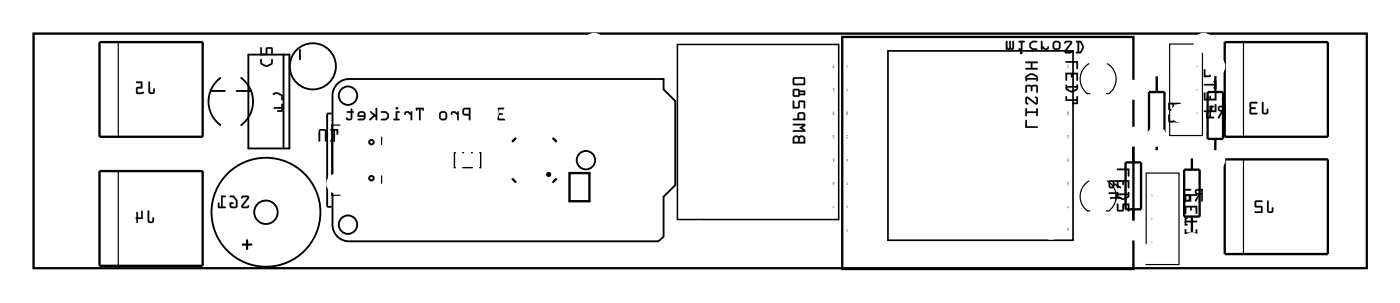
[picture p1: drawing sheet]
<svg xmlns="http://www.w3.org/2000/svg" width="152mm" height="33mm" viewBox="0 0 152 33" stroke-linecap="round" stroke-linejoin="round" font-family="sans-serif">
<g fill="none" stroke="#000" stroke-width=".2">
<path d="M3.6 3.6h144.5v25.4h-144.5zM22.8 9.9h1.6M23.9 8.4a3.2 3.2 0 0 0 0 5.2M25.6 9.9h1.6M26.1 8.4a3.2 3.2 0 0 1 0 5.2M26.9 5.9h4.5v10.2h-4.5zM30.7 5.9v10.2M32.5 5.4v1M35.9 12.3h-.5v10.1h.5M36.6 9.1a1.8 1.8 0 0 1 1.3-.5h34v1.1l1.3 1.2v9.1l-1.3 1.3v4.3l-.6 .5h-33.4a1.8 1.8 0 0 1-1.9-1.9v-13.8a1.8 1.8 0 0 1 .6-1.3z"/>
<circle cx="33.9" cy="7.2" r="2.5"/>
<circle cx="37.7" cy="10.4" r="1"/>
<circle cx="40.2" cy="15.4" r=".25"/>
<circle cx="40.2" cy="19.3" r=".25"/>
<circle cx="63.5" cy="17.3" r="1"/>
<circle cx="28.8" cy="23" r="1.27"/>
<circle cx="28.8" cy="23" r="5.9"/>
<circle cx="37.7" cy="24.3" r="1"/>
</g>
<g fill="#000">
<path d="M129.6 7.2l.1-.1 .1 .1zM129.6 12.2l.1 .1v-.1l.1 .1-.2-.1v.1zM26.7 25.9l.2 .1v.4h.3a.12 .12 0 0 1 .1 .1 .12 .12 0 0 1-.1 .1h-.3v.3a.12 .12 0 0 1-.1 .2 .12 .12 0 0 1-.1-.2v-.3h-.4a.12 .12 0 0 1-.1-.1 .12 .12 0 0 1 .1-.1h.4zM124.7 21.1l.2 .1v-.1v.1l-.1-.1-.1 .1zM124.7 26.2h.2l-.2 .1z"/>
<path d="M16.1 8.8v1.1a.36 .36 0 0 0 .3 .3 .36 .36 0 0 0 .4-.3v-.3h-.1h-.1v.4h-.3v-1.1zM14.8 8.8v.2h.5v.4l-.5 .1-.1 .6 .2 .1h.4a.15 .15 0 0 0 .2 0 .15 .15 0 0 0 0-.3l-.6 .1v-.4h.5v-.8z"/>
<path d="M16.1 8.8v1.1a.37 .37 0 0 0 .3 .3 .37 .37 0 0 0 .4-.3v-.2a.1 .1 0 0 0-.1-.1 .1 .1 0 0 0-.1 .1v.3h-.3v-1.1zM16.1 8.9h.1l.1 1.1h.3l.1-.4h.1v.3a.35 .35 0 0 1-.4 .3 .35 .35 0 0 1-.3-.3zM14.8 8.8v.2h.5v.4l-.5 .1-.1 .6 .2 .1 .7-.1a.1 .1 0 0 0 0-.1 .1 .1 0 0 0-.1-.1l-.6 .1v-.4h.5v-.8zM14.8 8.9l.6-.1v.8h-.5v.4l.6-.1 .1 .1-.1 .1-.6 .1-.1-.1v-.6l.5-.1v-.4h-.5z"/>
<path d="M28.2 6.4v.1a.6 .6 0 0 0 .6 .7h.3l.4-.2 .1-.6h-.2v.4l-.5 .3-.5-.3v-.4zM28.2 5.1v.9l.7-.1 .1-.6h.4v.6h.2v-.6l-.1-.2-.7 .1v.6h-.4v-.6z"/>
<path d="M28.2 6.4v.5l.7 .3 .6-.2 .1-.5a.1 .1 0 0 0-.1-.1 .1 .1 0 0 0-.1 .1v.3l-.5 .3-.5-.3v-.4zM28.2 6.4h.2v.4l.5 .3 .5-.3v-.4h.1v.5l-.4 .3a.83 .83 0 0 1-.9-.3zM28.2 5.1v.9l.7-.1 .1-.6h.4v.6a.1 .1 0 0 0 .1 .1 .1 .1 0 0 0 .1-.1v-.6l-.1-.2-.7 .1v.6h-.4v-.6zM28.2 5.1l.2 .1v.6h.4l.1-.6 .5-.1 .2 .2-.1 .6h-.1v-.6h-.4l-.1 .6-.7 .1z"/>
<path d="M29.4 10.2l-.1 .2v.4h.2v-.4l.5-.2 .5 .2v.4h.1a.6 .6 0 0 0-.5-.8h-.3zM29.3 11.3v.5h1.2v.1h-.4l-.1 .2h.6v-.8h-.1v.3h-1v-.3z"/>
<path d="M29.4 10.2l-.1 .6a.1 .1 0 0 0 .1 .1 .1 .1 0 0 0 .1-.1v-.4l.5-.2 .4 .2 .1 .4a.1 .1 0 0 0 .1 .1 .1 .1 0 0 0 .1-.1l-.1-.5-.5-.3h-.2zM29.4 10.2l.4-.2a.83 .83 0 0 1 .8 .4v.4h-.1v-.4l-.4-.2h-.2l-.4 .2-.1 .4h-.1v-.4zM29.3 11.3v.5h1.2v.1h-.4a.1 .1 0 0 0-.1 .1 .1 .1 0 0 0 .1 .1h.5l.1-.8a.1 .1 0 0 0-.1-.1 .1 .1 0 0 0-.1 .1v.3h-1v-.3zM29.3 11.3h.1v.3h1.1v-.3h.1v.8h-.6l.1-.1 .4-.1v-.1h-1.2z"/>
<path d="M34.6 14l-.1 .2v1a.1 .1 0 0 0 .1 .1 .1 .1 0 0 0 .1-.1v-1h.1h.4v1a.1 .1 0 0 0 .1 .1 .1 .1 0 0 0 .1-.1v-1.1l-.3-.1zM34.6 14.1l.5-.1 .3 .1-.1 1.2-.1-.1v-1l-.1-.1-.4 .1v1l-.1 .1h-.1v-1.1zM35.8 14v.1h.3v1.1l-.2-.1a.1 .1 0 0 0-.1 .1 .1 .1 0 0 0 .1 .1h.4v-1.2h.2v.4a.1 .1 0 0 0 .1 .1 .1 .1 0 0 0 .1-.1l-.1-.5zM35.8 14h.8v.6l-.1-.1v-.4h-.2v1.2h-.5v-.1h.3v-1.1h-.3z"/>
<path d="M34.6 14l-.1 .2v1.1h.1l.1-.1v-1l.4-.1 .1 .1v1l.1 .1 .1-1.2-.3-.1zM35.8 14v.1h.3v1.1h-.3v.1h.5v-1.2h.2v.4l.1 .1v-.6z"/>
<path d="M53.9 11.7v1.2l.2 .1h.6v-.1h-.6v-.4l.4-.1h.1l-.1-.1-.4-.1v-.4h.6l.1-.1zM52.7 12.1l-.1 .2 .3 .7h.3l.3-.7v-.2h-.2l-.2 .7-.3-.7zM50.2 11.7l-.1 .2v.4l.2 .2h.5v.5h.1l.1-1.3zM50.3 11.9l.5-.1v.5h-.5zM48.9 12.1l-.1 .2a.1 .1 0 0 0 .1 .1 .1 .1 0 0 0 .1-.1l.2-.1 .3 .3v.5h.2v-.9h-.1l-.1 .1-.2-.2zM47.5 12.5a.5 .5 0 0 0 1 0 .5 .5 0 0 0-1 0zM47.8 12.3l.3-.1 .2 .1v.4l-.1 .1-.3 .1-.1-.1zM45.1 11.7v.3h.1v-.2h.2v1.1l.1 .1 .1-1.2h.1l.1 .2h.1v-.3zM43.9 12.1l-.1 .2a.1 .1 0 0 0 .1 .1 .1 .1 0 0 0 .1-.1l.2-.1 .3 .3v.5h.1v-.9h-.1v.1l-.2-.2zM42.9 12.1v.8h-.2l-.1 .1h.7v-.1h-.2v-.7h.2v-.1zM42.9 11.7a.14 .14 0 0 0 .2 0 .14 .14 0 0 0-.2 0zM41.3 12.1v.1h.5l.2 .2v.3l-.2 .1-.5 .1v.1h.4a.5 .5 0 0 0 .4-.5 .5 .5 0 0 0-.4-.5zM40.1 12.1v.1l.4 .3-.5 .4v.1h.2l.4-.4 .1 .1v.3h.1v-1.3l-.1 .1v.7l-.5-.4zM38.8 12.2l-.1 .2 .1 .2 .6 .1-.1 .1-.5 .1v.1h.6l.2-.3v-.5l-.3-.2h-.3zM39 12.3l.3-.1 .1 .3h-.5zM37.6 12.1v.1h.4v.6l-.3 .1-.1-.2-.1 .1a.35 .35 0 0 0 .3 .3 .35 .35 0 0 0 .4-.3v-.6l.2-.1-.2-.1v-.2h-.2v.2z"/>
<path d="M53.9 11.7v1.2l.2 .1h.6a.1 .1 0 0 0 .1-.1 .1 .1 0 0 0-.1-.1l-.6 .1v-.4l.4-.1a.1 .1 0 0 0 .1-.1 .1 .1 0 0 0-.1 0l-.4-.1v-.4l.6 .1a.1 .1 0 0 0 .1-.1 .1 .1 0 0 0-.1-.1zM53.9 11.7h.8v.1h-.6v.4l.4 .1 .1 .1h-.1l-.4 .1v.4h.6v.1h-.6l-.2-.1zM52.6 12.1v.2l.4 .7h.2l.3-.9a.1 .1 0 0 0-.1-.1 .1 .1 0 0 0-.1 .1l-.2 .7-.3-.7zM52.7 12.1h.1l.3 .8 .2-.8h.2v.2l-.3 .7h-.3l-.3-.7zM50.2 11.7l-.1 .2v.5l.2 .1h.5v.4a.1 .1 0 0 0 .1 .1 .1 .1 0 0 0 .1-.1v-1.2h-.6zM50.2 11.8l.8-.1-.1 1.3h-.1v-.5h-.5l-.2-.2zM50.3 11.9l.5-.1v.5h-.5zM50.3 11.9v.4h.5v-.5zM48.9 12.1l-.1 .2a.11 .11 0 0 0 .2 .1 .11 .11 0 0 0 0-.1l.2-.1 .3 .3v.4a.1 .1 0 0 0 .1 .1 .1 .1 0 0 0 .1-.1v-.8a.1 .1 0 0 0-.1-.1 .1 .1 0 0 0-.1 .1v.1l-.2-.2zM48.9 12.1h.4l.2 .2 .1-.2h.1v.9h-.2v-.5l-.3-.3h-.1l-.2 .2zM47.5 12.5a.51 .51 0 0 0 1 0 .51 .51 0 0 0-1 0zM47.5 12.5a.5 .5 0 0 1 1 0 .5 .5 0 0 1-1 0zM47.8 12.3l.3-.1 .1 .1 .1 .4-.1 .1h-.4zM47.8 12.3v.5l.1 .1 .3-.1 .1-.1v-.4l-.2-.1zM45 11.7v.2a.11 .11 0 0 0 .2 .1 .1 .1 0 0 0 0-.2h.2v1.1a.1 .1 0 0 0 .1 .1 .1 .1 0 0 0 .1-.1v-1.1h.1a.11 .11 0 0 0 .1 .2 .11 .11 0 0 0 .1-.1v-.2zM45.1 11.7h.8v.3l-.1-.2h-.2l-.1 1.2-.1-.1v-1.1h-.2l-.1 .2zM43.9 12.1l-.1 .2a.11 .11 0 0 0 .1 .1 .11 .11 0 0 0 .1-.1l.2-.1 .3 .3v.4a.1 .1 0 0 0 .1 .1 .1 .1 0 0 0 .1-.1v-.8a.1 .1 0 0 0-.1-.1 .1 .1 0 0 0-.1 .1v.1l-.2-.2zM43.9 12.1h.4l.2 .2v-.2h.1v.9h-.1v-.5l-.3-.3h-.2l-.1 .2zM42.9 12.1v.8l-.2-.1a.1 .1 0 0 0-.1 .1 .1 .1 0 0 0 .1 .1h.5a.1 .1 0 0 0 .1-.1 .1 .1 0 0 0-.1-.1l-.1 .1v-.7h.1a.1 .1 0 0 0 .1-.1 .1 .1 0 0 0-.1-.1zM42.9 12.1h.4v.1h-.3v.7h.3v.1h-.7l.1-.1h.2zM42.9 11.7a.15 .15 0 0 0 .3 0 .15 .15 0 0 0-.3 0zM42.9 11.7a.13 .13 0 0 1 .2 0 .13 .13 0 0 1-.2 0zM41.3 12.1v.1h.5l.2 .2-.1 .3-.1 .1h-.4a.1 .1 0 0 0-.1 .1 .1 .1 0 0 0 .1 .1h.5a.49 .49 0 0 0 .1-.8l-.2-.2zM41.3 12.1h.5l.2 .1 .1 .2-.1 .4-.2 .2h-.5v-.1h.5l.2-.3v-.2l-.2-.2h-.5zM40.1 12.1v.1l.4 .3-.5 .4a.1 .1 0 0 0 0 .1 .1 .1 0 0 0 .2 0l.4-.4 .1 .1v.2a.1 .1 0 0 0 .1 .1 .1 .1 0 0 0 .1-.1v-1.1a.1 .1 0 0 0-.1-.1 .1 .1 0 0 0-.1 .1v.7l-.5-.4zM40.1 12.1h.1l.5 .4v-.7l.1-.1v1.3h-.1v-.3l-.1-.1-.4 .4h-.2v-.1l.5-.4-.4-.3zM38.8 12.1l-.1 .3 .1 .2 .6 .1-.1 .1h-.5a.1 .1 0 0 0-.1 .1 .1 .1 0 0 0 .1 .1h.5h.2l.1-.2v-.4l-.2-.4h-.4zM38.9 12.1l.4-.1 .3 .2v.5l-.2 .3h-.6v-.1h.5l.1-.2-.6-.1v-.2zM39 12.3l.3-.1 .1 .3h-.5zM39 12.3l-.1 .2h.5l-.1-.3zM37.6 12.1v.1h.4v.6h-.3l-.1-.1h-.1a.21 .21 0 0 0 0 .3 .21 .21 0 0 0 .2 0h.3l.2-.1v-.7h.1a.1 .1 0 0 0 .1-.1 .1 .1 0 0 0-.1-.1h-.1v-.2a.1 .1 0 0 0-.1-.1 .1 .1 0 0 0-.1 .1v.2zM37.6 12.1l.4-.1v-.2h.1l.1 .2 .1 .1-.1 .1v.6a.37 .37 0 0 1-.4 .2 .37 .37 0 0 1-.3-.2l.1-.1 .1 .2h.2l.1-.1v-.6h-.4z"/>
<path d="M86 14.8l-.1 .2v.5h1.4v-.5a.39 .39 0 0 0-.3-.3 .39 .39 0 0 0-.4 .1l-.3-.1zM86.1 14.9h.3l.1 .5h-.4zM86.7 14.9h.3l.1 .5h-.4zM85.9 13.4l.1 .2h1l-.2 .2a.1 .1 0 0 0-.2 0 .11 .11 0 0 0 .2 .1l.2 .2h-1l-.1 .1 1.4 .1v-.2l-.4-.3 .4-.2v-.2zM86.5 12.2l-.1 .6h-.5v.2h1.4l-.1-.8-.2-.1zM86.6 12.3h.4l.1 .5h-.5zM85.9 10.9v.9l.7-.1 .1-.6h.4v.6h.1l.1-.6-.2-.2h-.6v.7h-.4v-.7zM85.9 9.7v.6l.1 .2h.5l.2-.2h.5v-.5h-.5l-.2-.2zM86.1 9.8h.4v.5h-.4zM86.7 10h.4v.1h-.4zM85.9 8.4v.6l.1 .2h1.1l.1-.1 .1-.6-.2-.1zM86.1 8.5h1v.5h-1z"/>
<path d="M86 14.8l-.1 .2v.5h1.4v-.5a.4 .4 0 0 0-.3-.3 .4 .4 0 0 0-.4 .1l-.3-.1zM86 14.8l.3-.1 .3 .1a.39 .39 0 0 1 .4-.1 .39 .39 0 0 1 .2 .3l.1 .5h-1.4v-.5zM86.1 14.9h.3l.1 .5h-.4zM86.1 14.9v.5h.4l-.1-.5zM86.7 14.9h.3l.1 .5h-.4zM86.7 14.9v.5h.4l-.1-.5zM85.9 13.4v.1l.1 .1h1l-.2 .1a.11 .11 0 0 0-.2 .1 .11 .11 0 0 0 .2 .1l.2 .2h-1a.1 .1 0 0 0-.1 .1 .1 .1 0 0 0 .1 .1h1.3v-.2l-.4-.3 .4-.2v-.2zM85.9 13.4h1.4v.2l-.4 .2 .4 .3v.2h-1.4v-.1l.1-.1h1l-.4-.3 .4-.2h-1zM86.5 12.2l-.1 .6h-.4a.1 .1 0 0 0-.1 .1 .1 .1 0 0 0 .1 .1h1.3v-.6l-.1-.2-.2-.1zM86.5 12.2h.2h.5l.1 .8h-1.4v-.1l.5-.1zM86.6 12.4h.4l.1 .4h-.5zM86.6 12.3v.5h.5v-.5zM85.9 10.9v.9l.7-.1 .1-.6h.4v.6a.1 .1 0 0 0 .1 .1 .1 .1 0 0 0 .1-.1v-.6l-.2-.2h-.6v.7h-.4v-.7zM85.9 10.9h.2v.7h.4v-.7h.6l.1 .2v.6h-.1v-.7h-.5v.7l-.7 .1zM85.9 9.7v.6l.1 .2h.5l.2-.2h.6l-.1-.5h-.5l-.2-.2zM85.9 9.7l.6-.1 .2 .2h.5v.5h-.5l-.2 .2h-.5l-.1-.2zM86.1 9.8h.4v.5h-.4zM86.1 9.8v.5h.4v-.5zM86.7 10h.4v.1h-.4zM86.7 10v.1h.4v-.1zM85.9 8.4v.6l.1 .2h1.1l.1-.1 .1-.6-.2-.1zM85.9 8.4h1.2l.1 .1v.6l-.1 .1h-1.1l-.1-.2zM86.1 8.5h1v.5h-1zM86.1 8.5v.6h1v-.6z"/>
<path d="M90.2 7h.1l-.1 .1h.2zM90.2 7.1v.1h.2v-.1zM90.2 7.3h.1l-.1 .1h.2l-.1-.1h.1z"/>
<path d="M90.2 7h.1l-.1 .1h.2zM90.2 7l.2 .1h-.2l.1-.1zM90.2 7.1v.1h.2v-.1zM90.2 7.1h.2v.1h-.2zM90.2 7.3h.1l-.1 .1h.2l-.1-.1h.1zM90.2 7.3h.2h-.1l.1 .1h-.2l.1-.1z"/>
<path d="M90.2 12.1l.2 .1v-.1zM90.2 12.2l.1 .1h-.1h.2l-.1-.1h.1zM90.2 12.4h.1h.1zM90.3 12.4h.1z"/>
<path d="M90.2 12.1v.1l.1-.1 .1 .1v-.1zM90.2 12.1h.2v.1zM90.2 12.2l.1 .1h-.1h.2l-.1-.1h.1zM90.2 12.2h.2h-.1l.1 .1h-.2h.1zM90.2 12.4h.1h.1zM90.2 12.4h.2h-.1zM90.3 12.4h.1zM90.3 12.4h.1z"/>
<path d="M90.2 14.6l.1 .1v-.1l.1 .1v-.1v.1zM90.2 14.8a.1 .1 0 0 0 .2 0 .1 .1 0 0 0-.2 0zM90.2 14.9v.1l.1-.1 .1 .1v-.1z"/>
<path d="M90.2 14.6l.1 .1v-.1l.1 .1v-.1v.1zM90.2 14.6l.2 .1v-.1v.1l-.1-.1v.1zM90.2 14.8a.1 .1 0 0 0 .2 0 .1 .1 0 0 0-.2 0zM90.2 14.8a.1 .1 0 0 1 .2 0 .1 .1 0 0 1-.2 0zM90.2 14.9v.1l.1-.1 .1 .1v-.1zM90.2 14.9h.2v.1l-.1-.1-.1 .1z"/>
<path d="M90.2 19.7l.1 .1v-.1l.1 .1v-.1v.1zM90.2 19.8l.1 .1h.1zM90.3 19.9h.1zM90.2 20v.1h.2v-.1z"/>
<path d="M90.2 19.7l.1 .1v-.1l.1 .1v-.1v.1zM90.2 19.7l.2 .1v-.1v.1l-.1-.1v.1zM90.2 19.8l.1 .1h.1zM90.2 19.8l.2 .1h-.1zM90.3 19.9h.1zM90.3 19.9h.1zM90.2 20v.1h.2v-.1zM90.2 20h.2v.1h-.2z"/>
<path d="M90.3 17.2v.1v-.1h.1zM90.3 17.3v.1l.1-.1zM90.3 17.3h.1zM90.3 17.5h.1zM90.3 17.5h.1z"/>
<path d="M90.3 17.2v.1v-.1h.1zM90.3 17.2h.1h-.1v.1zM90.3 17.3v.1l.1-.1zM90.3 17.3h.1l-.1 .1zM90.3 17.3h.1zM90.3 17.3h.1zM90.3 17.5h.1zM90.3 17.5a.06 .06 0 0 1 .1 0 .06 .06 0 0 1-.1 0zM90.3 17.5h.1zM90.3 17.5h.1z"/>
<path d="M90.3 9.5v.1h.1v-.1v.1zM90.3 9.7h.1l-.1 .1 .1-.1zM90.3 9.9a.05 .05 0 0 0 .1 0 .05 .05 0 0 0-.1 0zM90.3 9.8l.1 .1z"/>
<path d="M90.3 9.5v.1h.1v-.1v.1zM90.3 9.5l.1 .1v-.1v.1h-.1zM90.3 9.7h.1l-.1 .1 .1-.1zM90.3 9.7h.1l-.1 .1 .1-.1zM90.3 9.9a.06 .06 0 0 0 .1 0 .06 .06 0 0 0-.1 0zM90.3 9.9a.05 .05 0 0 1 .1 0 .05 .05 0 0 1-.1 0zM90.3 9.8l.1 .1zM90.3 9.8l.1 .1z"/>
<path d="M91.7 9.8h.2l-.1-.1zM91.7 9.6l.1 .1h-.1l.1-.1z"/>
<path d="M91.7 9.8h.2l-.1-.1zM91.7 9.8l.1-.1 .1 .1h-.2zM91.7 9.6l.1 .1h-.1l.1-.1zM91.7 9.6h.1l-.1 .1h.1z"/>
<path d="M91.7 17.4v.1h.2zM91.7 17.4h.1zM91.7 17.3h.2zM91.7 17.3h.1z"/>
<path d="M91.7 17.4v.1h.2zM91.7 17.4l.2 .1h-.2zM91.7 17.4h.1zM91.7 17.4h.1zM91.7 17.3h.2zM91.7 17.3a.06 .06 0 0 1 .1 0 .06 .06 0 0 1-.1 0zM91.7 17.3h.1zM91.7 17.3h.1z"/>
<path d="M91.7 7.2v.1v-.1l.2 .1v-.1zM91.7 7.1l.1 .1-.1-.1h.1z"/>
<path d="M91.7 7.2v.1v-.1l.2 .1v-.1zM91.7 7.2h.2v.1l-.2-.1v.1zM91.7 7.1l.1 .1-.1-.1h.1zM91.7 7.1h.1h-.1l.1 .1z"/>
<path d="M91.7 12.4h.2zM91.7 12.2l.1 .1h-.1h.2l-.2-.1h.2zM91.7 12.1v.1h.2zM91.7 12.1h.1z"/>
<path d="M91.7 12.4h.2zM91.7 12.4h.2h-.2zM91.7 12.2l.1 .1h-.1h.2l-.2-.1h.2zM91.7 12.2h.2h-.2l.2 .1h-.2h.1zM91.7 12.1v.1h.2zM91.7 12.1l.2 .1h-.2zM91.7 12.1h.1zM91.7 12.1h.1z"/>
<path d="M91.7 14.9a.06 .06 0 0 0 .1 0 .06 .06 0 0 0-.1 0zM91.7 14.8v.1l.1-.1zM91.7 14.6v.1h.1v-.1v.1z"/>
<path d="M91.7 14.9a.06 .06 0 0 0 .1 0 .06 .06 0 0 0-.1 0zM91.7 14.9a.06 .06 0 0 1 .1 0 .06 .06 0 0 1-.1 0zM91.7 14.8v.1l.1-.1zM91.7 14.8h.1l-.1 .1zM91.7 14.6v.1h.1v-.1v.1zM91.7 14.6l.1 .1v-.1v.1h-.1z"/>
<path d="M109 4.4v1h.3l.2-.1a.22 .22 0 0 0 .2 .1 .22 .22 0 0 0 .2-.2v-.7a.1 .1 0 0 0-.1-.1 .1 .1 0 0 0-.1 .1l-.1 .7-.1-.1v-.6a.1 .1 0 0 0-.1-.1 .1 .1 0 0 0-.1 .1v.7l-.1-.1v-.6zM109 4.4l.1 .1 .1 .6 .1 .1 .1-.7h.1v.6l.2 .1v-.7l.1-.1v.9l-.8 .1zM110.4 4.4v.2h.2v.6h-.2a.1 .1 0 0 0-.1 .1 .1 .1 0 0 0 .1 .1h.4v-.8h.2a.1 .1 0 0 0 .1-.1 .1 .1 0 0 0-.1-.1zM110.4 4.4l.6 .1v.1h-.2l-.1 .8h-.3v-.2h.2v-.6h-.2zM110.5 5.7a.15 .15 0 0 0 .3 0 .15 .15 0 0 0-.3 0zM110.5 5.7a.15 .15 0 0 1 .3 0 .15 .15 0 0 1-.3 0zM111.6 4.6a.44 .44 0 0 0 0 .6l.3 .2h.4a.1 .1 0 0 0 .1-.1 .1 .1 0 0 0-.1-.1h-.4l-.2-.2v-.3l.2-.1h.4a.1 .1 0 0 0 .1-.1 .1 .1 0 0 0-.1-.1h-.5zM111.6 4.6l.2-.2h.6l-.1 .2h-.4l-.2 .2v.3l.2 .1h.4l.1 .2h-.5l-.3-.2-.1-.2zM112.8 4.4v.9a.1 .1 0 0 0 .1 .1 .1 .1 0 0 0 .1-.1v-.1l.2 .2a.33 .33 0 0 0 .3 0 .33 .33 0 0 0 .2-.3 .14 .14 0 0 0-.2-.1 .14 .14 0 0 0-.1 .2h-.1l-.3-.2v-.5zM112.8 4.4l.2 .1v.5l.3 .2h.1l.2-.2a.23 .23 0 0 1 0 .3 .23 .23 0 0 1-.2 .1h-.2l-.2-.2-.1 .2h-.1zM114 4.9a.51 .51 0 0 0 1 0 .51 .51 0 0 0-1 0zM114 4.9a.5 .5 0 0 1 1 0 .5 .5 0 0 1-1 0zM114.3 4.7l.1-.1 .3 .1v.5h-.3h-.1zM114.3 4.7v.5h.1h.3v-.5l-.1-.1zM115.4 4.5l-.1 .2a.13 .13 0 0 0 .1 0 .13 .13 0 0 0 .1-.1h.5l-.7 .9a.21 .21 0 0 0 0 .2 .21 .21 0 0 0 .2 .1h.5l.2-.3a.13 .13 0 0 0-.2 0 .13 .13 0 0 0-.1 .1h-.4l.6-.9 .1-.2-.2-.1zM115.4 4.5l.6-.1a.19 .19 0 0 1 .2 .1 .19 .19 0 0 1-.1 .2l-.6 .9h.4l.2-.1 .1 .1-.2 .2h-.5a.2 .2 0 0 1-.1-.3l.6-.9h-.5l-.1 .1zM116.6 4.4v.2h.1v1a.1 .1 0 0 0-.1 .1 .1 .1 0 0 0 .1 .1l.5-.1 .3-.6-.4-.6zM116.6 4.4l.5 .1 .3 .4v.4l-.3 .5-.5-.1v-.1h.2v-1h-.2zM116.9 4.6h.2l.2 .5-.2 .5h-.2zM116.9 4.6v1h.1l.3-.5-.2-.5z"/>
<path d="M109 4.4v1l.8-.1v-.9l-.1 .1v.7l-.2-.1v-.7l-.1 .1-.1 .7-.1-.1v-.6zM110.4 4.4v.2h.2v.6h-.2v.2h.3l.1-.8h.2v-.1zM110.5 5.7a.15 .15 0 0 0 .3 0 .15 .15 0 0 0-.3 0zM111.6 4.6a.51 .51 0 0 0 .2 .8h.6l-.1-.2h-.4l-.2-.2v-.2l.2-.2h.4l.1-.1-.6-.1zM112.8 4.4v1h.1l.1-.2 .2 .2a.33 .33 0 0 0 .3 0 .33 .33 0 0 0 .2-.3 .12 .12 0 0 0-.2-.1 .12 .12 0 0 0 0 .2h-.2l-.3-.2v-.5zM114 4.9a.5 .5 0 0 0 1 0 .5 .5 0 0 0-1 0zM114.3 4.7l.3-.1 .1 .1v.5h-.3h-.1zM115.4 4.5v.2l.1-.1h.5l-.6 .9-.1 .2 .2 .1h.5l.2-.2-.1-.1-.2 .1h-.4l.6-.9 .1-.2-.2-.1zM116.6 4.4v.2h.1v1h-.1v.1h.5a.8 .8 0 0 0 .1-1.1l-.1-.2zM116.9 4.6h.2l.2 .5-.3 .5h-.1z"/>
<path d="M111.1 13v.8h1.4l-.1-.1h-1.1v-.7zM111.1 11.7l.1 .9 .1-.1v-.3h1v.3h.2l-.1-.8-.1 .1v.3h-1v-.3zM111.2 10.5l-.1 .6 .1 .2 .2-.1-.1-.1v-.5l.9 .7 .2-.1 .1-.5-.2-.2h-.2l.2 .2v.4l-.9-.6zM111.1 9.2l.1 .9 .1-.1v-.6h.4v.4l.1 .1 .1-.1v-.4h.4v.6h.2v-.6l-.2-.2zM111.2 8.2l-.1 .5 .1 .1 .1-.2h1v.2h.1v-.6a.8 .8 0 0 0-1.2-.1zM111.3 8.3l.5-.2 .4 .2 .1 .1h-1zM111.1 6.7l.1 .1h.5v.6h-.5v.1h1.3l-.1-.1h-.5v-.6h.5v-.1z"/>
<path d="M111.1 13v.9h1.3a.1 .1 0 0 0 .1-.1 .1 .1 0 0 0-.1-.1h-1.1v-.7zM111.1 13h.2v.7h1.1v.1h-1.3zM111.1 11.7v.8a.1 .1 0 0 0 .1 .1 .1 .1 0 0 0 .1-.1v-.3h1v.3a.1 .1 0 0 0 .1 .1 .1 .1 0 0 0 .1-.1v-.7a.1 .1 0 0 0-.1-.1 .1 .1 0 0 0-.1 .1v.3h-1v-.3zM111.1 11.7l.2 .1v.3h1v-.3l.1-.1v.8h-.1v-.3h-1v.3l-.1 .1zM111.1 10.5v.7l.2 .1a.13 .13 0 0 0 .1-.1 .13 .13 0 0 0-.1-.1v-.5l.8 .7a.21 .21 0 0 0 .2 0 .21 .21 0 0 0 .2-.2l-.1-.5-.2-.2a.13 .13 0 0 0-.1 .2 .13 .13 0 0 0 .2 .1v.4l-.9-.6zM111.2 10.5h.2l.9 .7v-.5l-.2-.2h.2l.1 .1v.5a.2 .2 0 0 1-.3 .2l-.8-.7v.5l.1 .2-.2-.1-.1-.1zM111.1 9.2v.8a.1 .1 0 0 0 .1 .1 .1 .1 0 0 0 .1-.1v-.6h.4v.4a.1 .1 0 0 0 .1 .1 .1 .1 0 0 0 .1-.1v-.4h.4v.6a.1 .1 0 0 0 .1 .1 .1 .1 0 0 0 .1-.1v-.6l-.1-.2zM111.2 9.2h1.1l.1 .2v.6h-.1v-.6h-.4v.4l-.1 .1-.1-.1v-.4h-.4v.6h-.1zM111.2 8.2l-.1 .5a.1 .1 0 0 0 .1 .1 .1 .1 0 0 0 .1-.1v-.1h1v.1a.1 .1 0 0 0 .1 .1 .1 .1 0 0 0 .1-.1l-.1-.5-.4-.2-.3-.1zM111.2 8.2l.4-.2h.4l.4 .2v.5l-.1 .1v-.2h-1v.1l-.1 .1-.1-.4zM111.3 8.3l.5-.2 .4 .2 .1 .1h-1zM111.3 8.3v.2h1l-.1-.2-.4-.2zM111.1 6.7v.1h.6v.6l-.5-.1a.1 .1 0 0 0-.1 .1 .1 .1 0 0 0 .1 .1h1.2a.1 .1 0 0 0 .1-.1 .1 .1 0 0 0-.1-.1l-.5 .1v-.6h.5a.1 .1 0 0 0 .1 0 .1 .1 0 0 0-.1-.1zM111.1 6.7h1.3v.1h-.5v.6h.5v.1h-1.2v-.1h.5v-.6h-.5z"/>
<path d="M115.6 7h.1l-.1 .1h.2zM115.7 7.1l.1 .1zM115.6 7.2a.05 .05 0 0 0 .1 0 .05 .05 0 0 0-.1 0zM115.7 7.3l.1 .1-.1-.1h.1z"/>
<path d="M115.6 7h.1l-.1 .1h.2zM115.6 7l.2 .1h-.2l.1-.1zM115.7 7.1l.1 .1zM115.7 7.1l.1 .1zM115.6 7.2a.05 .05 0 0 0 .1 0 .05 .05 0 0 0-.1 0zM115.6 7.2a.05 .05 0 0 1 .1 0 .05 .05 0 0 1-.1 0zM115.7 7.3l.1 .1-.1-.1h.1zM115.7 7.3h.1h-.1l.1 .1z"/>
<path d="M115.6 12.1l.2 .1v-.1zM115.6 12.2l.1 .1h-.1h.2l-.1-.1h.1zM115.6 12.4h.1h.1zM115.7 12.4h.1z"/>
<path d="M115.6 12.1v.1l.1-.1 .1 .1v-.1zM115.6 12.1h.2v.1zM115.6 12.2l.1 .1h-.1h.2l-.1-.1h.1zM115.6 12.2h.2h-.1l.1 .1h-.2h.1zM115.6 12.4h.1h.1zM115.6 12.4h.2h-.1zM115.7 12.4h.1zM115.7 12.4h.1z"/>
<path d="M115.6 14.6l.1 .1v-.1l.1 .1v-.1v.1zM115.6 14.8a.1 .1 0 0 0 .2 0 .1 .1 0 0 0-.2 0zM115.6 14.9v.1l.1-.1 .1 .1v-.1z"/>
<path d="M115.6 14.6l.1 .1v-.1l.1 .1v-.1v.1zM115.6 14.6l.2 .1v-.1v.1l-.1-.1v.1zM115.7 14.8a.06 .06 0 0 0 .1 0 .06 .06 0 0 0-.1 0zM115.6 14.8a.1 .1 0 0 1 .2 0 .1 .1 0 0 1-.2 0zM115.6 14.9v.1l.1-.1 .1 .1v-.1zM115.6 14.9h.2v.1l-.1-.1-.1 .1z"/>
<path d="M115.6 19.7l.1 .1v-.1l.1 .1v-.1v.1zM115.6 19.8l.1 .1h.1zM115.7 19.9h.1zM115.6 20h.2zM115.7 20h.1z"/>
<path d="M115.6 19.7l.1 .1v-.1l.1 .1v-.1v.1zM115.6 19.7l.2 .1v-.1v.1l-.1-.1v.1zM115.6 19.8l.1 .1h.1zM115.6 19.8l.2 .1h-.1zM115.7 19.9h.1zM115.7 19.9h.1zM115.6 20h.2zM115.6 20a.1 .1 0 0 1 .2 0 .1 .1 0 0 1-.2 0zM115.7 20h.1zM115.7 20h.1z"/>
<path d="M115.7 17.2v.1v-.1h.1zM115.7 17.3v.1l.1-.1zM115.7 17.3h.1zM115.7 17.5h.1v-.1z"/>
<path d="M115.7 17.2v.1v-.1h.1zM115.7 17.2h.1h-.1v.1zM115.7 17.3v.1l.1-.1zM115.7 17.3h.1l-.1 .1zM115.7 17.3h.1zM115.7 17.3h.1zM115.6 17.5h.2v-.1zM115.7 17.5l.1-.1v.1z"/>
<path d="M115.7 9.5v.1h.1v-.1v.1zM115.7 9.7h.1l-.1 .1 .1-.1zM115.7 9.9a.05 .05 0 0 0 .1 0 .05 .05 0 0 0-.1 0zM115.7 9.8l.1 .1z"/>
<path d="M115.7 9.5v.1h.1v-.1v.1zM115.7 9.5l.1 .1v-.1v.1h-.1zM115.7 9.7h.1l-.1 .1 .1-.1zM115.7 9.7h.1l-.1 .1 .1-.1zM115.7 9.9a.06 .06 0 0 0 .1 0 .06 .06 0 0 0-.1 0zM115.7 9.9a.05 .05 0 0 1 .1 0 .05 .05 0 0 1-.1 0zM115.7 9.8l.1 .1zM115.7 9.8l.1 .1z"/>
<path d="M115.5 6.6v.2h1.1v.6h.2v-.8zM115.4 7.9l.1 .8h.1v-.6h.4v.2l.1 .1 .1-.1v-.2h.4v.6h.2v-.8zM115.5 9.2v.5a.8 .8 0 0 0 1.2 .1l.1-.2-.1-.5v.1l-.1 .1h-1v-.1zM115.6 9.5h1v.1l-.5 .2-.4-.2zM115.5 10.4l-.1 .5h1.2v.2h-.4v.1h.6l-.1-.8-.1 .1v.2h-1v-.2z"/>
<path d="M115.5 6.6v.2h1.1v.6a.1 .1 0 0 0 .1 .1 .1 .1 0 0 0 .1-.1v-.8zM115.5 6.6h1.3v.8h-.2v-.6h-1.1zM115.4 7.9v.8a.1 .1 0 0 0 .1 .1 .1 .1 0 0 0 .1-.1v-.6h.4v.2a.1 .1 0 0 0 .1 .1 .1 .1 0 0 0 .1-.1v-.2h.4v.6a.1 .1 0 0 0 .1 .1 .1 .1 0 0 0 .1-.1v-.8zM115.4 7.9h1.4v.8h-.2v-.7h-.4v.3l-.1 .1-.1-.1v-.3h-.4v.7h-.1zM115.5 9.2v.5l.6 .3 .6-.2 .1-.6a.1 .1 0 0 0-.1-.1 .1 .1 0 0 0-.1 .1v.1h-1v-.1zM115.5 9.2h.1v.1h1v-.1h.1l.1 .4-.5 .4h-.4l-.4-.3zM115.6 9.5h1v.1l-.5 .2-.4-.2zM115.6 9.5l.1 .1 .4 .2 .5-.2v-.1zM115.5 10.4l-.1 .5h1.2v.2h-.3a.1 .1 0 0 0-.1 .1 .1 .1 0 0 0 .1 .1h.5v-.8a.1 .1 0 0 0-.1-.1 .1 .1 0 0 0-.1 .1v.2h-1v-.2zM115.5 10.4l.1 .1v.3h1v-.3l.1-.1 .1 .8h-.6v-.1h.4v-.2h-1.2z"/>
<path d="M120.1 19.5v.6a.32 .32 0 0 0 .4 .3 .32 .32 0 0 0 .2-.4l.7 .4 .1-.1-.8-.5v-.1h.7l.1-.1zM120.3 19.7h.3l-.1 .5h-.2zM120.1 20.9l.1 .1h.7v.3l-.6 .1v.1h.6v.1l.1-.1h.5l-.1-.1-.4-.1v-.5z"/>
<path d="M120.1 19.5v.6a.32 .32 0 0 0 .4 .3 .32 .32 0 0 0 .2-.4l.6 .4a.1 .1 0 0 0 .2 0 .11 .11 0 0 0-.1-.2l-.7-.4v-.1h.7a.1 .1 0 0 0 .1-.1 .1 .1 0 0 0-.1-.1zM120.1 19.5l1.4 .1-.1 .1h-.7v.1l.7 .4v.2l-.7-.4a.31 .31 0 0 1-.2 .4 .31 .31 0 0 1-.4-.3zM120.3 19.7h.3l-.1 .5h-.2zM120.3 19.7v.5h.2l.1-.5zM120.1 20.8l.1 .2h.7v.3h-.5a.1 .1 0 0 0-.1 .1 .1 .1 0 0 0 .1 .1h.4a.09 .09 0 0 0 .1 .1 .09 .09 0 0 0 .1-.1h.4a.1 .1 0 0 0 .1-.1 .1 .1 0 0 0-.1-.1h-.4v-.5zM120.1 20.9l.9-.1v.6h.4l.1 .1h-.5l-.1 .1v-.1h-.6v-.1h.6v-.4h-.7z"/>
<path d="M121 18.3l.1 .1h1.1v.7h.2v-.8zM121 19.5l.1 .9 .1-.1v-.6h.4v.3h.1h.1v-.3h.4v.6h.2v-.8zM121 20.8l.1 .5a.8 .8 0 0 0 1.1 .1l.2-.1-.1-.5h-.1v.1h-1v-.1zM121.2 21.1h1v.1l-.5 .3-.5-.2zM121 22.1v.6l.1 .2h.6l.1-.7h.4v.7h.2v-.9l-.7 .1-.1 .6h-.4v-.6z"/>
<path d="M121 18.3l.1 .1h1.1v.6a.1 .1 0 0 0 .1 .1 .1 .1 0 0 0 .1-.1v-.8zM121 18.3h1.4v.8h-.2v-.7h-1.1zM121 19.5v.8a.1 .1 0 0 0 .1 .1 .1 .1 0 0 0 .1-.1v-.6h.4v.2a.1 .1 0 0 0 .1 .1 .1 .1 0 0 0 .1-.1v-.2h.4v.6a.1 .1 0 0 0 .1 .1 .1 .1 0 0 0 .1-.1v-.8zM121 19.5h1.4v.8h-.2v-.6h-.4v.3h-.1h-.1v-.3h-.4v.6l-.1 .1zM121 20.8v.5l.7 .4 .6-.3 .1-.5a.1 .1 0 0 0-.1-.1 .1 .1 0 0 0-.1 .1h-1v-.1zM121 20.8h.2v.2h1v-.2h.1l.1 .5-.5 .3h-.4l-.4-.3zM121.2 21.1h1l-.1 .2-.4 .2-.5-.2zM121.2 21.1v.2l.5 .2 .5-.3v-.1zM121 22.1v.6l.1 .2h.6l.1-.7h.4v.6a.1 .1 0 0 0 .1 .1 .1 .1 0 0 0 .1-.1v-.8l-.7 .1-.1 .6h-.4v-.6zM121 22.1h.2v.6h.4l.1-.6 .7-.1v.8h-.2v-.6h-.4l-.1 .6-.6 .1-.1-.2z"/>
<path d="M126.6 11.1v.6a.32 .32 0 0 0 .3 .3 .32 .32 0 0 0 .3-.4l.7 .4v-.1l-.7-.5v-.1h.6l.1-.1zM126.8 11.3h.2v.5h-.2zM126.6 12.4v.7l.1 .1h.6l.5 .1 .1-.1v-.8l-.1 .1v.6h-.4l-.1-.5h-.1l-.1 .5h-.3l-.1-.7z"/>
<path d="M126.6 11.1v.6a.32 .32 0 0 0 .3 .3 .32 .32 0 0 0 .3-.4l.6 .4a.1 .1 0 0 0 .1 0 .1 .1 0 0 0 0-.2l-.7-.4v-.1h.6a.1 .1 0 0 0 .1-.1 .1 .1 0 0 0-.1-.1zM126.6 11.1l1.3 .1-.1 .1h-.6v.1l.7 .4v.2l-.7-.4a.31 .31 0 0 1-.3 .4 .31 .31 0 0 1-.3-.3zM126.8 11.3h.2v.5h-.2zM126.7 11.3l.1 .5h.2v-.5zM126.6 12.4v.7l.2 .2 .5-.1 .5 .1 .1-.2v-.6a.1 .1 0 0 0 0-.1 .1 .1 0 0 0-.1 .1v.6h-.4v-.4a.1 .1 0 0 0-.1-.1 .1 .1 0 0 0-.1 .1l-.1 .4h-.3v-.7zM126.6 12.4h.1v.7h.4l.1-.5h.1l.1 .5h.4v-.6l.1-.1v.7l-.1 .2-.5-.1h-.6l-.1-.1z"/>
<path d="M129.6 7.2h.1h.1l-.1-.1zM129.6 7.2l.1-.1 .1 .1z"/>
<path d="M129.6 12.2v.1v-.1l.2 .1-.1-.1v.1zM129.6 12.2l.1 .1v-.1l.1 .1-.2-.1v.1z"/>
<path d="M129.6 9.7l.1 .1 .1-.1zM129.6 9.7h.1z"/>
<path d="M129.6 9.7l.1 .1 .1-.1zM129.6 9.7h.2l-.1 .1zM129.6 9.7h.1zM129.6 9.7h.1z"/>
<path d="M130.5 12v.1h1.3v-.8h-.2v.7h-.2v-.5l-.1-.1-.1 .1v.5zM130.5 10l-.1 .9h1.4l-.1-.9-.1 .1v.6h-.4v-.3h-.1h-.1v.3h-.4v-.6zM130.5 9.1v.2h1.1v.1l-.1 .1v.1h.3v-.9l-.3 .1v.1h.1v.2zM130.5 7.5l-.1 .8h.8v-.6h.4v.6h.2v-.6l-.1-.2h-.6l-.1 .7h-.4v-.7z"/>
<path d="M130.5 12l-.1 .1h.1h1.3v-.7a.1 .1 0 0 0-.1-.1 .1 .1 0 0 0-.1 .1v.6h-.2v-.5a.1 .1 0 0 0-.1-.1 .1 .1 0 0 0-.1 .1v.5zM130.5 12h.7v-.5l.1-.1v.1v.5h.3v-.7h.2v.8h-1.3zM130.5 10l-.1 .9h1.4v-.8a.1 .1 0 0 0-.1-.1 .1 .1 0 0 0-.1 .1v.6h-.4v-.3a.1 .1 0 0 0-.1-.1 .1 .1 0 0 0-.1 .1v.3h-.4v-.6zM130.5 10l.1 .1v.6h.4v-.3h.1h.1v.3h.4v-.6l.1-.1 .1 .9h-1.4zM130.5 9.1l-.1 .1 .1 .1h1.1v.1a.11 .11 0 0 0-.1 .1 .11 .11 0 0 0 0 .1h.3v-.9h-.2a.11 .11 0 0 0-.1 .2 .1 .1 0 0 0 .1 0v.2zM130.5 9.1h1.1v-.2l-.1-.1 .3-.1v.9h-.3l.1-.2v-.1h-1.1zM130.5 7.5l-.1 .9 .8-.1v-.6h.4v.6a.1 .1 0 0 0 .1 .1 .1 .1 0 0 0 .1-.1v-.6l-.1-.2h-.6l-.1 .7h-.4v-.7zM130.5 7.5h.1v.7h.4l.1-.7h.6l.1 .2v.6h-.2v-.7h-.4v.7h-.8z"/>
<path d="M132 11.5a.32 .32 0 0 0 0 .4 .32 .32 0 0 0 .3 .2l-.3 .7h.1l.4-.7h.1v.6l.2 .1v-1.3zM132.2 11.7l.4-.1v.3h-.4zM131 11.5v1.1h-.1v-.4h-.2v.6h.8v-.2h-.3v-1h.3l.1-.1z"/>
<path d="M132 11.5a.32 .32 0 0 0 0 .4 .32 .32 0 0 0 .3 .2l-.3 .6a.1 .1 0 0 0 0 .1 .1 .1 0 0 0 .1 0l.4-.7h.1v.6a.1 .1 0 0 0 .1 .1 .1 .1 0 0 0 .1-.1v-1.3h-.6zM132 11.5h.8v1.3l-.1-.1v-.6h-.2l-.4 .7h-.1l.3-.7a.31 .31 0 0 1-.3-.2 .31 .31 0 0 1 0-.4zM132.2 11.7l.4-.1v.3h-.4zM132.1 11.6l.1 .3h.5v-.3zM131 11.4v1.2h-.1v-.3a.1 .1 0 0 0-.1-.1 .1 .1 0 0 0-.1 .1v.5h.8a.1 .1 0 0 0 .1-.1 .1 .1 0 0 0-.1-.1h-.3v-1h.3a.1 .1 0 0 0 .1-.1 .1 .1 0 0 0-.1-.1zM131 11.5h.5v.1h-.3v1l.3 .1v.1h-.8v-.6l.2 .1v.3h.1z"/>
<path d="M136.8 11.1l-.1 1a.36 .36 0 0 0 .4 .3 .36 .36 0 0 0 .3-.3v-.3h-.1l-.1 .4h-.3v-1.1zM135.4 11.1v1.2l.2 .1h.6v-.2h-.6v-.4h.4l.1-.1-.1-.1h-.4v-.4h.6v-.1z"/>
<path d="M136.8 11l-.1 1.1a.37 .37 0 0 0 .4 .3 .37 .37 0 0 0 .3-.3v-.2a.1 .1 0 0 0-.1-.1 .1 .1 0 0 0-.1 .1v.3h-.3v-1.1zM136.8 11.1h.1v1.1h.3l.1-.4h.1v.3a.35 .35 0 0 1-.3 .3 .35 .35 0 0 1-.4-.3zM135.4 11.1v1.2l.2 .1h.6a.1 .1 0 0 0 .1-.1 .1 .1 0 0 0-.1-.1h-.6v-.4h.4a.1 .1 0 0 0 .1-.1 .1 .1 0 0 0-.1-.1h-.4v-.4h.6a.1 .1 0 0 0 .1-.1 .1 .1 0 0 0-.1-.1zM135.4 11.1h.8v.1h-.6v.4h.4l.1 .1-.1 .1h-.4v.4h.6v.2h-.6l-.2-.1z"/>
<path d="M3.6 3.6v25.4h144.5v-25.4zM3.6 3.6h144.5v25.4h-144.5z"/>
<path d="M16 22.8v1.1a.36 .36 0 0 0 .3 .3 .36 .36 0 0 0 .4-.3v-.3l-.1-.1-.1 .1v.4l-.3-.1v-1zM14.8 23v.5l-.1 .1 .2 .6v-.1l.1-.4h.5v-.8l-.1-.1h-.1v.7h-.3l-.1-.5z"/>
<path d="M16 22.8v1.1a.37 .37 0 0 0 .3 .3 .37 .37 0 0 0 .4-.3v-.3a.1 .1 0 0 0-.1-.1 .1 .1 0 0 0-.1 .1v.3h-.3v-1zM16 22.8l.2 .1v1l.3 .1 .1-.5 .1 .1v.3a.35 .35 0 0 1-.4 .3 .35 .35 0 0 1-.3-.3zM14.8 23v.5a.09 .09 0 0 0-.1 .1 .09 .09 0 0 0 .1 .1v.4a.1 .1 0 0 0 .1 .1 .1 .1 0 0 0 .1-.1v-.4h.5v-.8a.1 .1 0 0 0-.1-.1 .1 .1 0 0 0-.1 .1v.6h-.3v-.5zM14.8 23h.1v.5h.4v-.7h.1l.1 .1v.8h-.6v.4l-.2-.5 .1-.1z"/>
<path d="M26.7 25.9v.5h-.4a.12 .12 0 0 0-.1 .1 .12 .12 0 0 0 .1 .1h.4v.3a.12 .12 0 0 0 .1 .2 .12 .12 0 0 0 .1-.2v-.3h.3a.12 .12 0 0 0 .1-.1 .12 .12 0 0 0-.1-.1h-.3v-.4zM26.7 25.9l.2 .1v.4h.3a.12 .12 0 0 1 .1 .1 .12 .12 0 0 1-.1 .1h-.3v.3a.12 .12 0 0 1-.1 .2 .12 .12 0 0 1-.1-.2v-.3h-.4a.12 .12 0 0 1-.1-.1 .12 .12 0 0 1 .1-.1h.4z"/>
<path d="M26.2 21.2l-.1 .2 .1 .1 .2-.1h.4l-.6 .8-.1 .2 .2 .1h.6l.1-.1-.1-.2-.1 .2-.5-.1 .7-.8v-.2l-.2-.1zM24.9 21.2v.1l.4 .1 .3 .4v.5l-.1 .1-.4-.1-.1-.2h.3v-.2h-.4v.6h.2h.5l.1-.2a.92 .92 0 0 0-.5-1.1zM24 21.2v1.2h-.2v-.4l-.1-.1-.1 .6h.8v-.1h-.3v-1l.3-.1 .1-.1z"/>
<path d="M26.2 21.2l-.1 .2a.13 .13 0 0 0 .2 .1 .13 .13 0 0 0 .1-.1h.4l-.6 .8v.3h.7l.1-.2a.13 .13 0 0 0-.1-.1 .13 .13 0 0 0-.1 .2l-.5-.1 .7-.8a.21 .21 0 0 0 0-.2 .21 .21 0 0 0-.2-.1zM26.2 21.3l.6-.1a.2 .2 0 0 1 .2 .3l-.7 .8 .5 .1 .1-.2 .1 .2-.1 .1h-.6a.19 .19 0 0 1-.1-.1 .19 .19 0 0 1 0-.2l.6-.8-.4-.1-.2 .2zM24.9 21.2v.1l.4 .1 .2 .3v.6h-.4l-.1-.2h.2a.1 .1 0 0 0 .1-.1 .1 .1 0 0 0-.1-.1h-.3v.6h.2h.6v-.2v-.7l-.4-.4zM24.9 21.2h.3l.2 .1a.9 .9 0 0 1 .2 1.2h-.6l-.1-.1v-.5l.4 .1-.1 .1h-.2l.1 .3h.4l.1-.1-.1-.6-.2-.3-.4-.1zM23.9 21.2l.1 1.2h-.2v-.4a.1 .1 0 0 0-.1-.1 .1 .1 0 0 0-.1 .1v.5h.8a.1 .1 0 0 0 .1 0 .1 .1 0 0 0-.1-.1h-.3v-1h.3a.1 .1 0 0 0 .1-.1 .1 .1 0 0 0-.1-.1zM24 21.2h.5l-.1 .1h-.3v1.1h.3v.1h-.8l.1-.6 .1 .1v.4h.2z"/>
<path d="M90.2 22.4a.1 .1 0 0 0 .2 0 .1 .1 0 0 0-.2 0zM90.2 22.5h.1h.1v-.1v.1z"/>
<path d="M90.3 22.4a.06 .06 0 0 0 .1 0 .06 .06 0 0 0-.1 0zM90.2 22.4a.1 .1 0 0 1 .2 0 .1 .1 0 0 1-.2 0zM90.2 22.5h.1h.1v-.1v.1zM90.2 22.5h.2v-.1v.1h-.1z"/>
<path d="M91.7 19.9v.1h.2zM91.7 20h.1zM91.7 19.8v.1h.2v-.1z"/>
<path d="M91.7 19.9v.1h.2zM91.7 19.9l.2 .1h-.2zM91.7 20h.1zM91.7 20h.1zM91.7 19.8v.1h.2v-.1zM91.7 19.8h.2v.1h-.2z"/>
<path d="M91.7 22.5a.06 .06 0 0 0 .1 0 .06 .06 0 0 0-.1 0zM91.7 22.3v.1v-.1l.1 .1v-.1v.1z"/>
<path d="M91.7 22.5a.06 .06 0 0 0 .1 0 .06 .06 0 0 0-.1 0zM91.7 22.5a.06 .06 0 0 1 .1 0 .06 .06 0 0 1-.1 0zM91.7 22.3v.1v-.1l.1 .1v-.1v.1zM91.7 22.3l.1 .1v-.1v.1l-.1-.1v.1z"/>
<path d="M91.7 25a.06 .06 0 0 0 .1 0 .06 .06 0 0 0-.1 0zM91.7 24.9h.2zM91.7 24.9h.1z"/>
<path d="M91.7 25a.06 .06 0 0 0 .1 0 .06 .06 0 0 0-.1 0zM91.7 25a.06 .06 0 0 1 .1 0 .06 .06 0 0 1-.1 0zM91.7 24.9h.2zM91.7 24.9h.2h-.2zM91.7 24.9h.1zM91.7 24.9h.1z"/>
<path d="M115.6 22.4a.1 .1 0 0 0 .2 0 .1 .1 0 0 0-.2 0zM115.6 22.5h.1h.1v-.1v.1z"/>
<path d="M115.7 22.4a.06 .06 0 0 0 .1 0 .06 .06 0 0 0-.1 0zM115.6 22.4a.1 .1 0 0 1 .2 0 .1 .1 0 0 1-.2 0zM115.6 22.5h.1h.1v-.1v.1zM115.6 22.5h.2v-.1v.1h-.1z"/>
<path d="M115.7 24.6v.1h.1v-.1zM115.7 24.8l.1 .1h-.1h.1l-.1-.1h.1zM115.7 24.9v.1h.1z"/>
<path d="M115.7 24.6v.1h.1v-.1zM115.7 24.6h.1v.1h-.1zM115.7 24.8l.1 .1h-.1h.1l-.1-.1h.1zM115.7 24.8h.1h-.1l.1 .1h-.1h.1zM115.7 24.9v.1h.1zM115.7 24.9l.1 .1h-.1z"/>
<path d="M124.7 23.7h.2zM124.7 23.7h.1z"/>
<path d="M124.7 23.7h.2zM124.7 23.7h.2h-.2zM124.7 23.7h.1zM124.7 23.7h.1z"/>
<path d="M124.7 21.1v.1l.1-.1 .1 .1v-.1v.1zM124.7 21.1l.2 .1v-.1v.1l-.1-.1-.1 .1z"/>
<path d="M124.7 26.2v.1l.2-.1zM124.7 26.2h.2l-.2 .1z"/>
<path d="M128.4 21v.8l.1 .1v-.1v-.6h.3v.4l.1 .1 .1-.1v-.4h.6l.1-.1-.1-.1zM128.4 22.3v.9l.1-.1v-.6h.5v.3h.1v-.3h.4l.1 .6h.1v-.8zM128.4 23.6v.8h.3v-.1l-.2-.1v-.1l1.2-.1-.1-.1h-1.1v-.2h.2v-.1zM128.4 24.8v.5h1.1v.2h-.3l-.1 .1h.6v-.8l-.1 .1-.1 .3h-1v-.3z"/>
<path d="M128.4 21v.8a.1 .1 0 0 0 .1 .1 .1 .1 0 0 0 0-.1v-.6h.3v.4a.1 .1 0 0 0 .1 .1 .1 .1 0 0 0 .1-.1v-.4h.6a.1 .1 0 0 0 .1-.1 .1 .1 0 0 0-.1-.1zM128.4 21h1.2l.1 .1-.1 .1h-.6v.4l-.1 .1-.1-.1v-.4h-.3v.6v.1l-.1-.1zM128.4 22.3v.8a.1 .1 0 0 0 .1 .1 .1 .1 0 0 0 0-.1v-.6h.5l-.1 .2a.1 .1 0 0 0 .1 .1 .1 .1 0 0 0 .1-.1v-.2h.4v.6a.1 .1 0 0 0 .1 .1 .1 .1 0 0 0 .1-.1v-.8zM128.4 22.3h1.3v.8h-.1v-.6h-.5v.3h-.1v-.3h-.5v.6h-.1zM128.4 23.5v.9h.2a.1 .1 0 0 0 .1-.1 .11 .11 0 0 0-.2-.1v-.1h1.1a.1 .1 0 0 0 .1-.1 .1 .1 0 0 0-.1-.1h-1.1v-.2a.11 .11 0 0 0 .2 0 .11 .11 0 0 0-.1-.1zM128.4 23.6h.3l-.2 .1v.2h1.1l.1 .1-1.2 .1v.2l.2 .1h-.3zM128.4 24.8v.5h1.1v.2h-.3a.1 .1 0 0 0-.1 .1 .1 .1 0 0 0 .1 .1h.5v-.8a.1 .1 0 0 0-.1-.1 .1 .1 0 0 0-.1 .1v.3h-1v-.3zM128.4 24.8l.1 .1v.3h1.1v-.3l.1-.1v.8h-.6l.1-.1h.4v-.2h-1.2z"/>
<path d="M129.5 20.5a.32 .32 0 0 0 0 .4 .32 .32 0 0 0 .3 .2l-.3 .7h.1l.4-.7h.2v.6l.1 .1v-1.3zM129.7 20.7l.5-.1v.3h-.5zM128.3 20.5l-.1 .6 .2 .1h.5v.4h-.6l-.1 .2h.9l-.1-.7h-.6v-.5h.6l.1-.1z"/>
<path d="M129.5 20.5a.32 .32 0 0 0 0 .4 .32 .32 0 0 0 .3 .2l-.3 .6a.1 .1 0 0 0 0 .1 .1 .1 0 0 0 .1 0l.4-.7h.2l-.1 .6a.1 .1 0 0 0 .1 .1 .1 .1 0 0 0 .1-.1v-1.2h-.6zM129.5 20.5h.8v1.3l-.1-.1v-.6h-.2l-.4 .7h-.1l.3-.7a.31 .31 0 0 1-.3-.2 .31 .31 0 0 1 0-.4zM129.7 20.7l.5-.1v.3h-.5zM129.7 20.7v.2h.5v-.3zM128.2 20.5v.7h.7v.4h-.6a.1 .1 0 0 0-.1 .1 .1 .1 0 0 0 .1 .1h.8l-.1-.7h-.6v-.5h.6a.1 .1 0 0 0 .1-.1 .1 .1 0 0 0-.1 0zM128.3 20.5h.8l-.1 .1h-.6v.5h.6l.1 .7h-.9l.1-.1h.6v-.5h-.5l-.2-.1z"/>
<path d="M137.3 21.7v1.1a.36 .36 0 0 0 .3 .3 .36 .36 0 0 0 .4-.3v-.3l-.1-.1-.1 .1v.4l-.3-.1v-1zM136 21.8v.6l.1 .1h.5v.4h-.6l-.1 .1 .9 .1v-.8h-.7v-.4h.6l.1-.1z"/>
<path d="M137.3 21.7v1.1a.37 .37 0 0 0 .3 .3 .37 .37 0 0 0 .4-.3v-.3a.1 .1 0 0 0-.1-.1 .1 .1 0 0 0-.1 .1v.4h-.3v-1.1zM137.3 21.7l.2 .1v1l.3 .1 .1-.5 .1 .1v.3a.35 .35 0 0 1-.4 .3 .35 .35 0 0 1-.3-.3zM136 21.7v.7l.6 .1v.4h-.6a.1 .1 0 0 0-.1 .1 .1 .1 0 0 0 .1 .1h.8v-.8h-.7v-.4h.6a.1 .1 0 0 0 .1-.1 .1 .1 0 0 0-.1-.1zM136 21.8h.8l-.1 .1h-.6v.4l.6 .1 .1 .7-.8-.1v-.1h.6v-.4h-.5l-.1-.1z"/>
</g>
<path d="M73.4 4.8h17.5v19h-17.5z" fill="none" stroke="#000" stroke-width=".16"/>
<path d="M96.2 5.5h20.1v20.5h-20.1z" fill="none" stroke="#000" stroke-width=".18"/>
<g fill="none" stroke="#000" stroke-width=".25">
<path d="M10.8 4.6h11.2v10.2h-11.2zM10.8 18.5h11.2v10.3h-11.2zM55.5 19.4l.3 .3M55.8 15l-.3 .3M59.9 15l.3 .3M60.2 19.4l-.3 .3M61.7 18.7h2.2v3.1h-2.2zM91.3 4h31.5v25.1h-31.5zM122 17.6h1.6v5.1h-1.6zM122.8 15.8v1.8M124.5 10h1.7v5h-1.7zM125.3 8.1v1.9"/>
<path d="M125.3 15v1.4M128.3 18.4h1.7v5.1h-1.7zM129.1 17v1.4M130.8 10h1.7v5h-1.7zM131.7 8.1v1.9M131.7 15v1.4M132.7 4.6h11.2v10.2h-11.2zM132.7 17.3h11.2v10.2h-11.2zM122.8 22.7v1.3M129.1 23.5v1.8"/>
<circle cx="59.4" cy="18.9" r=".15"/>
</g>
<g fill="none" stroke="#000" stroke-width=".13">
<path d="M12.8 4.6v10.2M12.8 18.5v10.3M36.8 13.5h-.9v7.6h.9M41.3 14.8v.8M41.3 19v.8M118 19.6a1.95 1.95 0 0 0-.2 3.2h.3M118 6.9a1.95 1.95 0 0 0-.2 3.2h.3M120 19.6a1.95 1.95 0 0 1 .2 3.2h-.4M120 6.9a1.95 1.95 0 0 1 .2 3.2h-.4M124.2 18.7h3.5v9.9h-3.5zM126.7 4.8h3.6v9.9h-3.6zM134.7 4.6v10.2"/>
<path d="M134.7 17.3v10.2"/>
</g>
<path d="M49.3 16.5h-.1v1.7h.1M50.1 18.2h1.1M50.1 16.5h.1M51.1 16.5h.1M52 16.5h.1v1.7h-.1" fill="none" stroke="#000" stroke-width=".15"/>
<circle cx="28.8" cy="13.5" r=".72" fill="#fff"/>
<circle cx="28.8" cy="13.5" r=".72" fill="none" stroke="#fff" stroke-width=".69" stroke-linecap="butt"/>
<path d="M27.9 12.6v1.9h1.9v-1.9zM28.3 13.5a.5 .5 0 0 1 1 0 .5 .5 0 0 1-1 0z" fill="#fff"/>
<g fill="none" stroke="#fff" stroke-width=".25">
<path d="M27.9 12.6h1.9v1.9h-1.9z"/>
<circle cx="28.8" cy="13.5" r=".5"/>
</g>
<circle cx="28.8" cy="11" r=".72" fill="#fff"/>
<circle cx="28.8" cy="11" r=".72" fill="none" stroke="#fff" stroke-width=".69" stroke-linecap="butt"/>
<circle cx="28.8" cy="8.5" r=".72" fill="#fff"/>
<circle cx="28.8" cy="8.5" r=".72" fill="none" stroke="#fff" stroke-width=".69" stroke-linecap="butt"/>
<circle cx="28.8" cy="13.5" r=".72" fill="#fff"/>
<circle cx="28.8" cy="13.5" r=".72" fill="none" stroke="#fff" stroke-width=".69" stroke-linecap="butt"/>
<path d="M27.9 12.6v1.9h1.9v-1.9zM28.3 13.5a.5 .5 0 0 1 1 0 .5 .5 0 0 1-1 0z" fill="#fff"/>
<g fill="none" stroke="#fff" stroke-width=".25">
<path d="M27.9 12.6h1.9v1.9h-1.9z"/>
<circle cx="28.8" cy="13.5" r=".5"/>
</g>
<circle cx="28.8" cy="11" r=".72" fill="#fff"/>
<circle cx="28.8" cy="11" r=".72" fill="none" stroke="#fff" stroke-width=".69" stroke-linecap="butt"/>
<circle cx="28.8" cy="8.5" r=".72" fill="#fff"/>
<circle cx="28.8" cy="8.5" r=".72" fill="none" stroke="#fff" stroke-width=".69" stroke-linecap="butt"/>
<circle cx="33.9" cy="8.5" r=".59" fill="#fff"/>
<circle cx="33.9" cy="8.5" r=".59" fill="none" stroke="#fff" stroke-width=".73" stroke-linecap="butt"/>
<path d="M33.1 7.6v1.7h1.6v-1.7zM33.5 8.5a.35 .35 0 0 1 .7 0 .35 .35 0 0 1-.7 0z" fill="#fff"/>
<g fill="none" stroke="#fff" stroke-width=".25">
<path d="M33.1 7.6h1.6v1.7h-1.6z"/>
<circle cx="33.9" cy="8.5" r=".35"/>
</g>
<circle cx="33.9" cy="5.9" r=".59" fill="#fff"/>
<circle cx="33.9" cy="5.9" r=".59" fill="none" stroke="#fff" stroke-width=".73" stroke-linecap="butt"/>
<circle cx="33.9" cy="8.5" r=".59" fill="#fff"/>
<circle cx="33.9" cy="8.5" r=".59" fill="none" stroke="#fff" stroke-width=".73" stroke-linecap="butt"/>
<path d="M33.1 7.6v1.7h1.6v-1.7zM33.5 8.5a.35 .35 0 0 1 .7 0 .35 .35 0 0 1-.7 0z" fill="#fff"/>
<g fill="none" stroke="#fff" stroke-width=".25">
<path d="M33.1 7.6h1.6v1.7h-1.6z"/>
<circle cx="33.9" cy="8.5" r=".35"/>
</g>
<circle cx="33.9" cy="5.9" r=".59" fill="#fff"/>
<circle cx="33.9" cy="5.9" r=".59" fill="none" stroke="#fff" stroke-width=".73" stroke-linecap="butt"/>
<circle cx="25" cy="13.5" r=".64" fill="#fff"/>
<circle cx="25" cy="13.5" r=".64" fill="none" stroke="#fff" stroke-width=".76" stroke-linecap="butt"/>
<circle cx="25" cy="8.5" r=".64" fill="#fff"/>
<circle cx="25" cy="8.5" r=".64" fill="none" stroke="#fff" stroke-width=".76" stroke-linecap="butt"/>
<circle cx="58" cy="22.4" r=".7" fill="#fff"/>
<circle cx="58" cy="22.4" r=".7" fill="none" stroke="#fff" stroke-width=".76" stroke-linecap="butt"/>
<circle cx="75.8" cy="25" r=".7" fill="#fff"/>
<circle cx="75.8" cy="25" r=".7" fill="none" stroke="#fff" stroke-width=".76" stroke-linecap="butt"/>
<circle cx="98.7" cy="17.3" r=".7" fill="#fff"/>
<circle cx="98.7" cy="17.3" r=".7" fill="none" stroke="#fff" stroke-width=".76" stroke-linecap="butt"/>
<circle cx="108.8" cy="19.9" r=".7" fill="#fff"/>
<circle cx="108.8" cy="19.9" r=".7" fill="none" stroke="#fff" stroke-width=".76" stroke-linecap="butt"/>
<circle cx="52.9" cy="27.5" r=".7" fill="#fff"/>
<circle cx="52.9" cy="27.5" r=".7" fill="none" stroke="#fff" stroke-width=".76" stroke-linecap="butt"/>
<circle cx="124.1" cy="27.5" r=".7" fill="#fff"/>
<circle cx="124.1" cy="27.5" r=".7" fill="none" stroke="#fff" stroke-width=".76" stroke-linecap="butt"/>
<circle cx="72" cy="7.2" r=".7" fill="#fff"/>
<circle cx="72" cy="7.2" r=".7" fill="none" stroke="#fff" stroke-width=".76" stroke-linecap="butt"/>
<circle cx="64.4" cy="7.2" r=".7" fill="#fff"/>
<circle cx="64.4" cy="7.2" r=".7" fill="none" stroke="#fff" stroke-width=".76" stroke-linecap="butt"/>
<circle cx="122.8" cy="9.7" r=".7" fill="#fff"/>
<circle cx="122.8" cy="9.7" r=".7" fill="none" stroke="#fff" stroke-width=".76" stroke-linecap="butt"/>
<circle cx="125.3" cy="14.8" r=".7" fill="#fff"/>
<circle cx="125.3" cy="14.8" r=".7" fill="none" stroke="#fff" stroke-width=".76" stroke-linecap="butt"/>
<circle cx="36.4" cy="19.9" r=".7" fill="#fff"/>
<circle cx="36.4" cy="19.9" r=".7" fill="none" stroke="#fff" stroke-width=".76" stroke-linecap="butt"/>
<circle cx="42.8" cy="22.4" r=".7" fill="#fff"/>
<circle cx="42.8" cy="22.4" r=".7" fill="none" stroke="#fff" stroke-width=".76" stroke-linecap="butt"/>
<circle cx="52.9" cy="12.3" r=".7" fill="#fff"/>
<circle cx="52.9" cy="12.3" r=".7" fill="none" stroke="#fff" stroke-width=".76" stroke-linecap="butt"/>
<circle cx="64.4" cy="4.6" r=".7" fill="#fff"/>
<circle cx="64.4" cy="4.6" r=".7" fill="none" stroke="#fff" stroke-width=".76" stroke-linecap="butt"/>
<circle cx="130.4" cy="4.6" r=".7" fill="#fff"/>
<circle cx="130.4" cy="4.6" r=".7" fill="none" stroke="#fff" stroke-width=".76" stroke-linecap="butt"/>
<circle cx="88.5" cy="7.2" r=".64" fill="#fff"/>
<circle cx="88.5" cy="7.2" r=".64" fill="none" stroke="#fff" stroke-width=".76"/>
<circle cx="88.5" cy="9.7" r=".64" fill="#fff"/>
<circle cx="88.5" cy="9.7" r=".64" fill="none" stroke="#fff" stroke-width=".76"/>
<circle cx="88.5" cy="12.3" r=".64" fill="#fff"/>
<circle cx="88.5" cy="12.3" r=".64" fill="none" stroke="#fff" stroke-width=".76"/>
<circle cx="88.5" cy="14.8" r=".64" fill="#fff"/>
<circle cx="88.5" cy="14.8" r=".64" fill="none" stroke="#fff" stroke-width=".76"/>
<circle cx="88.5" cy="17.3" r=".64" fill="#fff"/>
<circle cx="88.5" cy="17.3" r=".64" fill="none" stroke="#fff" stroke-width=".76"/>
<circle cx="88.5" cy="19.9" r=".64" fill="#fff"/>
<circle cx="88.5" cy="19.9" r=".64" fill="none" stroke="#fff" stroke-width=".76"/>
<circle cx="88.5" cy="22.4" r=".64" fill="#fff"/>
<circle cx="88.5" cy="22.4" r=".64" fill="none" stroke="#fff" stroke-width=".76"/>
<circle cx="113.9" cy="7.2" r=".64" fill="#fff"/>
<circle cx="113.9" cy="7.2" r=".64" fill="none" stroke="#fff" stroke-width=".76"/>
<circle cx="113.9" cy="9.7" r=".64" fill="#fff"/>
<circle cx="113.9" cy="9.7" r=".64" fill="none" stroke="#fff" stroke-width=".76"/>
<circle cx="113.9" cy="12.3" r=".64" fill="#fff"/>
<circle cx="113.9" cy="12.3" r=".64" fill="none" stroke="#fff" stroke-width=".76"/>
<circle cx="113.9" cy="14.8" r=".64" fill="#fff"/>
<circle cx="113.9" cy="14.8" r=".64" fill="none" stroke="#fff" stroke-width=".76"/>
<circle cx="113.9" cy="17.3" r=".64" fill="#fff"/>
<circle cx="113.9" cy="17.3" r=".64" fill="none" stroke="#fff" stroke-width=".76"/>
<circle cx="113.9" cy="19.9" r=".64" fill="#fff"/>
<circle cx="113.9" cy="19.9" r=".64" fill="none" stroke="#fff" stroke-width=".76"/>
<circle cx="113.9" cy="22.4" r=".64" fill="#fff"/>
<circle cx="113.9" cy="22.4" r=".64" fill="none" stroke="#fff" stroke-width=".76"/>
<circle cx="113.9" cy="24.9" r=".64" fill="#fff"/>
<circle cx="113.9" cy="24.9" r=".64" fill="none" stroke="#fff" stroke-width=".76"/>
<circle cx="93.6" cy="25" r=".64" fill="#fff"/>
<circle cx="93.6" cy="25" r=".64" fill="none" stroke="#fff" stroke-width=".76"/>
<circle cx="93.6" cy="22.4" r=".64" fill="#fff"/>
<circle cx="93.6" cy="22.4" r=".64" fill="none" stroke="#fff" stroke-width=".76"/>
<circle cx="93.6" cy="19.9" r=".64" fill="#fff"/>
<circle cx="93.6" cy="19.9" r=".64" fill="none" stroke="#fff" stroke-width=".76"/>
<circle cx="93.6" cy="17.3" r=".64" fill="#fff"/>
<circle cx="93.6" cy="17.3" r=".64" fill="none" stroke="#fff" stroke-width=".76"/>
<circle cx="93.6" cy="14.8" r=".64" fill="#fff"/>
<circle cx="93.6" cy="14.8" r=".64" fill="none" stroke="#fff" stroke-width=".76"/>
<circle cx="93.6" cy="12.3" r=".64" fill="#fff"/>
<circle cx="93.6" cy="12.3" r=".64" fill="none" stroke="#fff" stroke-width=".76"/>
<circle cx="93.6" cy="9.7" r=".64" fill="#fff"/>
<circle cx="93.6" cy="9.7" r=".64" fill="none" stroke="#fff" stroke-width=".76"/>
<circle cx="93.6" cy="7.2" r=".64" fill="#fff"/>
<circle cx="93.6" cy="7.2" r=".64" fill="none" stroke="#fff" stroke-width=".76"/>
<circle cx="145.7" cy="16.1" r="1.6" fill="#fff"/>
<circle cx="145.7" cy="16.1" r="1.6" fill="none" stroke="#fff" stroke-width=".25"/>
<circle cx="6" cy="17.3" r="1.6" fill="#fff"/>
<circle cx="6" cy="17.3" r="1.6" fill="none" stroke="#fff" stroke-width=".25"/>
<circle cx="127.9" cy="7.2" r=".64" fill="#fff"/>
<circle cx="127.9" cy="7.2" r=".64" fill="none" stroke="#fff" stroke-width=".76"/>
<circle cx="127.9" cy="9.7" r=".64" fill="#fff"/>
<circle cx="127.9" cy="9.7" r=".64" fill="none" stroke="#fff" stroke-width=".76"/>
<circle cx="127.9" cy="12.3" r=".64" fill="#fff"/>
<circle cx="127.9" cy="12.3" r=".64" fill="none" stroke="#fff" stroke-width=".76"/>
<circle cx="131.7" cy="7.2" r=".7" fill="#fff"/>
<circle cx="131.7" cy="7.2" r=".7" fill="none" stroke="#fff" stroke-width=".76" stroke-linecap="butt"/>
<circle cx="131.7" cy="17.3" r=".7" fill="#fff"/>
<circle cx="131.7" cy="17.3" r=".7" fill="none" stroke="#fff" stroke-width=".76" stroke-linecap="butt"/>
<circle cx="129.1" cy="26.2" r=".7" fill="#fff"/>
<circle cx="129.1" cy="26.2" r=".7" fill="none" stroke="#fff" stroke-width=".76" stroke-linecap="butt"/>
<circle cx="129.1" cy="16.1" r=".7" fill="#fff"/>
<circle cx="129.1" cy="16.1" r=".7" fill="none" stroke="#fff" stroke-width=".76" stroke-linecap="butt"/>
<circle cx="125.3" cy="7.2" r=".7" fill="#fff"/>
<circle cx="125.3" cy="7.2" r=".7" fill="none" stroke="#fff" stroke-width=".76" stroke-linecap="butt"/>
<circle cx="125.3" cy="17.3" r=".7" fill="#fff"/>
<circle cx="125.3" cy="17.3" r=".7" fill="none" stroke="#fff" stroke-width=".76" stroke-linecap="butt"/>
<circle cx="65.6" cy="9.7" r=".7" fill="#fff"/>
<circle cx="65.6" cy="9.7" r=".7" fill="none" stroke="#fff" stroke-width=".63" stroke-linecap="butt"/>
<circle cx="60.6" cy="25" r=".7" fill="#fff"/>
<circle cx="60.6" cy="25" r=".7" fill="none" stroke="#fff" stroke-width=".63" stroke-linecap="butt"/>
<circle cx="40.2" cy="25" r=".7" fill="#fff"/>
<circle cx="40.2" cy="25" r=".7" fill="none" stroke="#fff" stroke-width=".63" stroke-linecap="butt"/>
<circle cx="45.3" cy="9.7" r=".7" fill="#fff"/>
<circle cx="45.3" cy="9.7" r=".7" fill="none" stroke="#fff" stroke-width=".63" stroke-linecap="butt"/>
<circle cx="50.4" cy="25" r=".7" fill="#fff"/>
<circle cx="50.4" cy="25" r=".7" fill="none" stroke="#fff" stroke-width=".63" stroke-linecap="butt"/>
<circle cx="55.5" cy="12.3" r=".69" fill="#fff"/>
<circle cx="55.5" cy="12.3" r=".69" fill="none" stroke="#fff" stroke-width=".64" stroke-linecap="butt"/>
<circle cx="55.5" cy="9.7" r=".7" fill="#fff"/>
<circle cx="55.5" cy="9.7" r=".7" fill="none" stroke="#fff" stroke-width=".63" stroke-linecap="butt"/>
<circle cx="45.3" cy="25" r=".7" fill="#fff"/>
<circle cx="45.3" cy="25" r=".7" fill="none" stroke="#fff" stroke-width=".63" stroke-linecap="butt"/>
<circle cx="55.5" cy="25" r=".7" fill="#fff"/>
<circle cx="55.5" cy="25" r=".7" fill="none" stroke="#fff" stroke-width=".63" stroke-linecap="butt"/>
<circle cx="65.6" cy="25" r=".7" fill="#fff"/>
<circle cx="65.6" cy="25" r=".7" fill="none" stroke="#fff" stroke-width=".63" stroke-linecap="butt"/>
<circle cx="40.2" cy="9.7" r=".7" fill="#fff"/>
<circle cx="40.2" cy="9.7" r=".7" fill="none" stroke="#fff" stroke-width=".63" stroke-linecap="butt"/>
<circle cx="50.4" cy="9.7" r=".7" fill="#fff"/>
<circle cx="50.4" cy="9.7" r=".7" fill="none" stroke="#fff" stroke-width=".63" stroke-linecap="butt"/>
<circle cx="60.6" cy="9.7" r=".7" fill="#fff"/>
<circle cx="60.6" cy="9.7" r=".7" fill="none" stroke="#fff" stroke-width=".63" stroke-linecap="butt"/>
<circle cx="42.8" cy="25" r=".7" fill="#fff"/>
<circle cx="42.8" cy="25" r=".7" fill="none" stroke="#fff" stroke-width=".63" stroke-linecap="butt"/>
<circle cx="47.9" cy="25" r=".7" fill="#fff"/>
<circle cx="47.9" cy="25" r=".7" fill="none" stroke="#fff" stroke-width=".63" stroke-linecap="butt"/>
<circle cx="52.9" cy="25" r=".7" fill="#fff"/>
<circle cx="52.9" cy="25" r=".7" fill="none" stroke="#fff" stroke-width=".63" stroke-linecap="butt"/>
<circle cx="58" cy="25" r=".7" fill="#fff"/>
<circle cx="58" cy="25" r=".7" fill="none" stroke="#fff" stroke-width=".63" stroke-linecap="butt"/>
<circle cx="63.1" cy="25" r=".7" fill="#fff"/>
<circle cx="63.1" cy="25" r=".7" fill="none" stroke="#fff" stroke-width=".63" stroke-linecap="butt"/>
<circle cx="68.2" cy="25" r=".7" fill="#fff"/>
<circle cx="68.2" cy="25" r=".7" fill="none" stroke="#fff" stroke-width=".63" stroke-linecap="butt"/>
<circle cx="58" cy="12.3" r=".69" fill="#fff"/>
<circle cx="58" cy="12.3" r=".69" fill="none" stroke="#fff" stroke-width=".64" stroke-linecap="butt"/>
<circle cx="42.8" cy="9.7" r=".7" fill="#fff"/>
<circle cx="42.8" cy="9.7" r=".7" fill="none" stroke="#fff" stroke-width=".63" stroke-linecap="butt"/>
<circle cx="47.9" cy="9.7" r=".7" fill="#fff"/>
<circle cx="47.9" cy="9.7" r=".7" fill="none" stroke="#fff" stroke-width=".63" stroke-linecap="butt"/>
<circle cx="52.9" cy="9.7" r=".7" fill="#fff"/>
<circle cx="52.9" cy="9.7" r=".7" fill="none" stroke="#fff" stroke-width=".63" stroke-linecap="butt"/>
<circle cx="58" cy="9.7" r=".7" fill="#fff"/>
<circle cx="58" cy="9.7" r=".7" fill="none" stroke="#fff" stroke-width=".63" stroke-linecap="butt"/>
<circle cx="63.1" cy="9.7" r=".7" fill="#fff"/>
<circle cx="63.1" cy="9.7" r=".7" fill="none" stroke="#fff" stroke-width=".63" stroke-linecap="butt"/>
<circle cx="68.2" cy="9.7" r=".7" fill="#fff"/>
<circle cx="68.2" cy="9.7" r=".7" fill="none" stroke="#fff" stroke-width=".63" stroke-linecap="butt"/>
<circle cx="122.8" cy="14.8" r=".7" fill="#fff"/>
<circle cx="122.8" cy="14.8" r=".7" fill="none" stroke="#fff" stroke-width=".76" stroke-linecap="butt"/>
<circle cx="122.8" cy="25" r=".7" fill="#fff"/>
<circle cx="122.8" cy="25" r=".7" fill="none" stroke="#fff" stroke-width=".76" stroke-linecap="butt"/>
<path d="M16.6 20.4h1.5v1.5h-1.5z" fill="#fff"/>
<path d="M16.6 20.4h1.5v1.5h-1.5z" fill="none" stroke="#fff" stroke-width=".76" stroke-linecap="butt"/>
<circle cx="17.4" cy="21.2" r=".76" fill="#fff"/>
<circle cx="17.4" cy="21.2" r=".76" fill="none" stroke="#fff" stroke-width=".76" stroke-linecap="butt"/>
<circle cx="17.4" cy="26.2" r=".76" fill="#fff"/>
<circle cx="17.4" cy="26.2" r=".76" fill="none" stroke="#fff" stroke-width=".76" stroke-linecap="butt"/>
<path d="M16.6 6.4h1.5v1.5h-1.5z" fill="#fff"/>
<path d="M16.6 6.4h1.5v1.5h-1.5z" fill="none" stroke="#fff" stroke-width=".76" stroke-linecap="butt"/>
<circle cx="17.4" cy="7.2" r=".76" fill="#fff"/>
<circle cx="17.4" cy="7.2" r=".76" fill="none" stroke="#fff" stroke-width=".76" stroke-linecap="butt"/>
<circle cx="17.4" cy="12.2" r=".76" fill="#fff"/>
<circle cx="17.4" cy="12.2" r=".76" fill="none" stroke="#fff" stroke-width=".76" stroke-linecap="butt"/>
<path d="M138.5 19.1h1.6v1.5h-1.6z" fill="#fff"/>
<path d="M138.5 19.1h1.6v1.5h-1.6z" fill="none" stroke="#fff" stroke-width=".76" stroke-linecap="butt"/>
<circle cx="139.3" cy="19.9" r=".76" fill="#fff"/>
<circle cx="139.3" cy="19.9" r=".76" fill="none" stroke="#fff" stroke-width=".76" stroke-linecap="butt"/>
<circle cx="139.3" cy="24.9" r=".76" fill="#fff"/>
<circle cx="139.3" cy="24.9" r=".76" fill="none" stroke="#fff" stroke-width=".76" stroke-linecap="butt"/>
<path d="M138.5 6.4h1.6v1.5h-1.6z" fill="#fff"/>
<path d="M138.5 6.4h1.6v1.5h-1.6z" fill="none" stroke="#fff" stroke-width=".76" stroke-linecap="butt"/>
<circle cx="139.3" cy="7.2" r=".76" fill="#fff"/>
<circle cx="139.3" cy="7.2" r=".76" fill="none" stroke="#fff" stroke-width=".76" stroke-linecap="butt"/>
<circle cx="139.3" cy="12.2" r=".76" fill="#fff"/>
<circle cx="139.3" cy="12.2" r=".76" fill="none" stroke="#fff" stroke-width=".76" stroke-linecap="butt"/>
<circle cx="28.8" cy="19.7" r=".69" fill="#fff"/>
<circle cx="28.8" cy="19.7" r=".69" fill="none" stroke="#fff" stroke-width=".74" stroke-linecap="butt"/>
<circle cx="28.8" cy="26.2" r=".69" fill="#fff"/>
<circle cx="28.8" cy="26.2" r=".69" fill="none" stroke="#fff" stroke-width=".74" stroke-linecap="butt"/>
<circle cx="28.8" cy="19.7" r=".69" fill="#fff"/>
<circle cx="28.8" cy="19.7" r=".69" fill="none" stroke="#fff" stroke-width=".74" stroke-linecap="butt"/>
<circle cx="28.8" cy="26.2" r=".69" fill="#fff"/>
<circle cx="28.8" cy="26.2" r=".69" fill="none" stroke="#fff" stroke-width=".74" stroke-linecap="butt"/>
<circle cx="126.6" cy="26.2" r=".64" fill="#fff"/>
<circle cx="126.6" cy="26.2" r=".64" fill="none" stroke="#fff" stroke-width=".76"/>
<circle cx="126.6" cy="23.7" r=".64" fill="#fff"/>
<circle cx="126.6" cy="23.7" r=".64" fill="none" stroke="#fff" stroke-width=".76"/>
<circle cx="126.6" cy="21.2" r=".64" fill="#fff"/>
<circle cx="126.6" cy="21.2" r=".64" fill="none" stroke="#fff" stroke-width=".76"/>
<circle cx="119" cy="19.9" r=".6" fill="#fff"/>
<circle cx="119" cy="19.9" r=".6" fill="none" stroke="#fff" stroke-width=".65" stroke-linecap="butt"/>
<path d="M118.4 19.3h1.2v1.2h-1.2z" fill="#fff"/>
<path d="M118.4 19.3h1.2v1.2h-1.2z" fill="none" stroke="#fff" stroke-width=".65" stroke-linecap="butt"/>
<circle cx="119" cy="22.4" r=".6" fill="#fff"/>
<circle cx="119" cy="22.4" r=".6" fill="none" stroke="#fff" stroke-width=".65" stroke-linecap="butt"/>
<circle cx="119" cy="7.2" r=".6" fill="#fff"/>
<circle cx="119" cy="7.2" r=".6" fill="none" stroke="#fff" stroke-width=".65" stroke-linecap="butt"/>
<path d="M118.4 6.6h1.2v1.2h-1.2z" fill="#fff"/>
<path d="M118.4 6.6h1.2v1.2h-1.2z" fill="none" stroke="#fff" stroke-width=".65" stroke-linecap="butt"/>
<circle cx="119" cy="9.7" r=".6" fill="#fff"/>
<circle cx="119" cy="9.7" r=".6" fill="none" stroke="#fff" stroke-width=".65" stroke-linecap="butt"/>
</svg>
